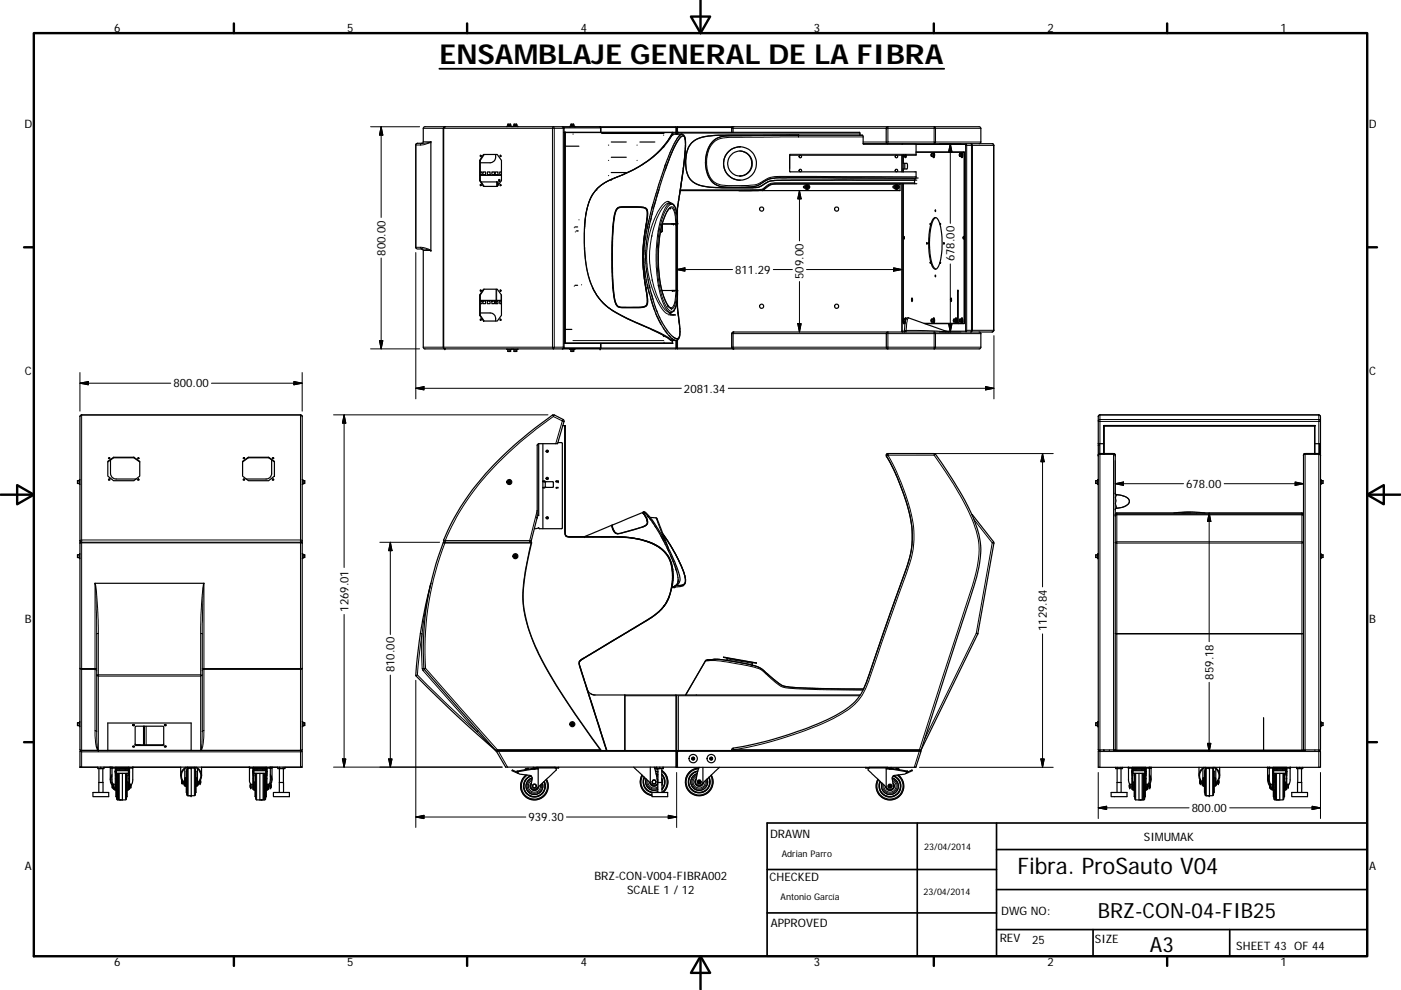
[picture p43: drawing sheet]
<svg xmlns="http://www.w3.org/2000/svg" width="297mm" height="210mm" viewBox="0 0 297 210" stroke-linecap="round" stroke-linejoin="round" font-family="sans-serif">
<defs><g id="words">
<text font-size="5.8" x="93.2" y="13.6">ENSAMBLAJE GENERAL DE LA FIBRA</text>
<text font-size="4.8" x="215.7" y="185.3">Fibra. ProSauto V04</text>
<g font-size="4.4">
<text x="232.8" y="194.6">BRZ-CON-04-FIB25</text>
<text x="243.8" y="201.8">A3</text>
</g>
<g font-size="2.5">
<text x="24.2" y="6.8">6</text>
<text x="73.6" y="6.8">5</text>
<text x="123.1" y="6.8">4</text>
<text x="172.6" y="6.8">3</text>
<text x="222.1" y="6.8">2</text>
<text x="271.5" y="6.8">1</text>
<text x="5.2" y="27.1">D</text>
<text x="290.2" y="27.1">D</text>
<text x="81.7" y="54.2" transform="rotate(-90 81.7 54.2)">800.00</text>
<text x="155.9" y="58.1">811.29</text>
<text x="170.4" y="59.2" transform="rotate(-90 170.4 59.2)">509.00</text>
<text x="202.3" y="55.4" transform="rotate(-90 202.3 55.4)">678.00</text>
<text x="5.3" y="79.6">C</text>
<text x="36.8" y="82.2">800.00</text>
<text x="145" y="83.3">2081.34</text>
<text x="290.3" y="79.6">C</text>
<text x="251.5" y="103.5">678.00</text>
<text x="73.9" y="129.8" transform="rotate(-90 73.9 129.8)">1269.01</text>
<text x="5.3" y="132.1">B</text>
<text x="221.9" y="133.9" transform="rotate(-90 221.9 133.9)">1129.84</text>
<text x="290.3" y="132.1">B</text>
<text x="83.7" y="142.6" transform="rotate(-90 83.7 142.6)">810.00</text>
<text x="257.3" y="144.1" transform="rotate(-90 257.3 144.1)">859.18</text>
<text x="252.7" y="172.2">800.00</text>
<text x="112.1" y="174.2">939.30</text>
<text x="163.3" y="177.7">DRAWN</text>
<text x="242.5" y="178.3">SIMUMAK</text>
<text x="5.3" y="184.5">A</text>
<text x="290.3" y="184.5">A</text>
<text x="126" y="186.8">BRZ-CON-V004-FIBRA002</text>
<text x="133" y="189.7">SCALE 1 / 12</text>
<text x="163.2" y="187">CHECKED</text>
<text x="163.4" y="196.6">APPROVED</text>
<text x="212.3" y="194">DWG NO:</text>
<text x="212" y="199.7">REV</text>
<text x="218.8" y="200.2">25</text>
<text x="232.2" y="200">SIZE</text>
<text x="262.1" y="201.4">SHEET 43 OF 44</text>
<text x="24.2" y="204.9">6</text>
<text x="73.6" y="204.9">5</text>
<text x="123.1" y="204.9">4</text>
<text x="172.6" y="204.9">3</text>
<text x="222.1" y="204.9">2</text>
<text x="271.5" y="204.9">1</text>
</g>
<g font-size="1.9">
<text x="165.7" y="181.7">Adrian Parro</text>
<text x="195.9" y="180.4">23/04/2014</text>
<text x="165.5" y="191">Antonio García</text>
<text x="195.8" y="189.9">23/04/2014</text>
</g>
</g></defs>
<g fill="none" stroke="#000" stroke-width=".25">
<path d="M89.5 30.4h-.3a.78 .78 0 0 0-1 .4v21.7a.56 .56 0 0 0 .8 .3h.5M91.4 30.1h.1M91.4 30.1v23M94.4 26.9h24.8M94.4 26.9h-1.1a9 9 0 0 0-3.5 .1l-.1 3.1-.1 .3h-.2M94.4 26.9l-.4 .2v46.7l.4 .2M101.7 34h.1M101.7 38.3h.1M101.8 36.5h.4v.5h-.4M101.8 37.2h4.5M102 39.1v.2M102 33v.2"/>
<path d="M102 38.6h3.5l.1 .7M102.4 36.5h.6v.5h-.6zM102.5 32.8h2.9l.9 1.2v4.3l-.9 1.2h-2.9l-.8-1.2v-4.3zM102.7 32.8l-.9 1.2v4.3l.9 1.2M103.3 36.5h.6v.5h-.6zM104.3 36.5h.5v.5h-.5zM105 36.5h.6v.5h-.6zM105.1 32.8a1.34 1.34 0 0 1-1.2 1.7h-2.1M105.5 39.4v-.7l-.2-.1v.9M105.8 38.1v.3M106.1 32.9v.3M106.1 39.1v.3"/>
<path d="M106.3 36.5h-.3v.5h.3M107.5 26.9h1M107.6 26.7h.3M107.6 26.8l.1-.5h.6v.5M107.9 26.7l.1 .1M107.9 26.7h.1M107.9 26.7h.4M108.8 26.9h1M109 26.7v-.4h.6v.4M109.2 26.7l.1 .1M109.2 26.7l-.3 .1M109.2 26.7h.1"/>
<path d="M109.2 26.7l.4 .1M119.2 26.9h8M119.2 26.9l.3 .1 .1 .2v46.6l-.4 .2M119.6 28.1h.2M119.7 28.1l.1 44.7M119.8 28.1h22.8M119.8 31h2.9M119.8 28.1v44.7M120.8 26.9h1.1M121 26.7l.1-.4h.5v.4M121.3 26.7v.1M121.3 26.7l-.3 .1"/>
<path d="M121.3 26.7h.1M121.3 26.7l.1 .1M121.3 26.7l.4 .1M121.5 28.4h.1M127.2 26.9h.1M127.2 26.9l.2 .1v1.1M127.2 26.9h16.1l.2 .2M127.6 28.3h13.2M129.6 38.1h.1M129.6 36.6h3.2M129.6 33.4h3.2M129.6 30.1h3.2"/>
<path d="M135.7 30.1h3.1M140.6 31h.1M140.7 31h.1M140.9 35.3l-.2 .6a107.3 107.3 0 0 0-3.4 12.2M141.1 34.8l-.2 .5M142.6 28.1v.3M142.6 28.5h.1M142.6 28.1h.1M142.6 28.1h.7l.2 .1M143.5 27.1v1.4M143.5 28.4l.2-.3h38.5l.1 .6M144.5 28.5h.1a1.2 1.2 0 0 1 .7 1.4 56.3 56.3 0 0 1-1.1 10.9l-.7 4.6"/>
<path d="M144.5 28.5l-.4 .2a11.7 11.7 0 0 0-2.3 4.4l-.9 2.2M144.5 28.5l-2-.1-.2 .3a20 20 0 0 1-10.2 8.3l-1.8 .8a8.5 8.5 0 0 0-6 7.3 33 33 0 0 0 1 15.2 12.5 12.5 0 0 0 7.1 7l7.4 3.4 2.4 1.5M144.8 36.2l-1.3 9v-.1M144.9 35.8l.4-4.6a2.98 2.98 0 0 0-.4-2.4h-.1a4.6 4.6 0 0 0-2 2.7l-2 5.4-1.6 5.1M145.3 30.8l-.3 4.1-1 6.9M145.3 30.4v-.9a.56 .56 0 0 0-.4-.7 .56 .56 0 0 0-.7 .4 21.8 21.8 0 0 0-3.2 6.9M155.3 26.9l-.2 .1v1.1M155.3 26.9h.1M156.8 32a2.66 2.66 0 0 1 2.6 2.7 2.66 2.66 0 0 1-2.6 2.6M156.9 31.1a3.5 3.5 0 0 0-3.5 3.6 3.5 3.5 0 0 0 3.5 3.5M156.9 31.1h.1M156.9 38.2h.1"/>
<path d="M169.3 28.7h13M169.3 28.7h-10.2a45.2 45.2 0 0 0-10.4 .5 4.2 4.2 0 0 0-3.3 4.3 5.7 5.7 0 0 0 1.3 4.9l1.2 .7a32 32 0 0 0 9.5 .7h.8a6 6 0 0 0 4.7-1.2l.5-.2 2.3-.2h28.2M169.3 28.7l-13.6 .1a5.6 5.6 0 0 0-4.4 1.1 6.8 6.8 0 0 0 0 8.9 6.3 6.3 0 0 0 4.3 .9h3a5.4 5.4 0 0 0 3.8-1.5 7.5 7.5 0 0 1 3-.5l29.3 .1M169.3 28.7h-10.3a45.2 45.2 0 0 0-10.3 .5 4.3 4.3 0 0 0-3.3 4.3 5.3 5.3 0 0 0 1.3 4.9l1.2 .7a29.1 29.1 0 0 0 9.1 .7 9.6 9.6 0 0 0 4.5-.4 4.3 4.3 0 0 1 3.2-1.2h29.7M170.6 39.5a.22 .22 0 0 0-.3 .2 .22 .22 0 0 0 .3 .2M171 39.6h.3v.2h-.1zM171.1 39.3h.1M171.2 39.3l-.1 .1M182.3 28.7h.6l.1 .1v1.7M183 30.5h5.3M183 30.5l11.2 .1v2.3h-26.7l-.1 3.4 26.8 .1v1.4M188.3 30.5h22.2l.2 .3-.1 39.5-.2 .1h-22.1"/>
<path d="M188.3 26.9l-.4 .3v2.9l.4 .4M188.3 26.9h-44.6l-.2 .2M188.3 26.9h19.3l.4 .3v2.9l-.4 .4M189.6 39.5a.22 .22 0 0 0-.3 .2 .22 .22 0 0 0 .3 .2M190 39.5l.2 .1v.2l-.3-.1zM190.1 39.3a.34 .34 0 0 0-.3 .5 .34 .34 0 0 0 .6 0 .34 .34 0 0 0-.3-.5M190.1 39.3h.1M190.1 39.3v.1M190.8 39v1.4h-34.1h3.2a2.82 2.82 0 0 0 2.4-.5M191.2 39v31.3l.2 .1M191.2 32.9v3.5M191.4 30.5l-.2 .1"/>
<path d="M191.5 33.1v3.3M191.5 39v28.8M191.5 34.6l.8 .1 .1 .8-.1 .3h-.8M191.6 32.9l-.1 .3h.4v-.3M191.8 34.6v1.2M191.9 33h.1M191.9 32.9h.1M191.9 33l-.1 .2M191.9 32.9v.1M192 32.9l-.1 .4M192.1 32.9l-.1 .5-.2-.2M192.1 32.9v.5h-.2"/>
<path d="M193.9 38.2v.8M194.2 37.8l-.3 .4M194.2 32.2h10.2l.1 .3-.1 36.1h-8.3M194.2 32.3h10.2M194.4 39h-28.8a4.1 4.1 0 0 0-3.9 1.3l-2.5 .1h-15M197.4 32.9h.1M197.5 32.6h.4v.6l-.4-.1zM197.5 32.7v.3zM197.8 32.6l.1 .3M197.8 32.5l.1-.1 .2 .3a.44 .44 0 0 1-.2 .7l-.1-.2M197.8 32.5l.2 .2-.1 .2M197.9 33h.1"/>
<path d="M197.9 32.4l.3 .3-.1 .6-.2 .1M197.9 32.9h.1M197.9 33l-.1 .2M198 32.9h.1M198 32.9h-.1M198 32.9l-.2 .4M198 32.9l-.1 .1M203.4 32.9h.1M203.5 32.6l.4 .1-.1 .5-.3-.1zM203.5 32.7v.3zM203.8 32.6h.1v.3M203.9 33h.1"/>
<path d="M203.9 32.9h.1M203.9 32.4h.2v.6l-.2 .4M203.9 33l-.1 .2M203.9 32.9v-.5l.1 .3-.1 .7-.1-.1 .2-.4M204 32.9h.1M204 32.9h-.1M204 32.9l-.1 .1M204.4 32.3v36.3M89.4 52.8l.2 .1 .1 .2v20.5a.78 .78 0 0 0 1.1 .4h3.6M91.4 53.1h.1M121.9 48.1h.6M122.2 49h.4"/>
<path d="M124.1 46.4h.1M126.5 40.1h.1M130 48.1l.2-1.9a2.65 2.65 0 0 1 1-2.2l4.8-.1a1.4 1.4 0 0 1 1.3 1.9l-.8 5.7-.2 3.8 .2 2.7 .8 5.4a1.31 1.31 0 0 1-1.4 1.8l-4 .1a1.57 1.57 0 0 1-1.6-1.7l-.3-2.6M130 48.1l-.3 5.9 .3 7M130.2 46.4h.1M131 44.2l.8-.2h4a1.45 1.45 0 0 1 1.4 1.9l-.8 6.1-.1 3.3 .2 2.9 .7 5.2a1.27 1.27 0 0 1-1.3 1.7l-3.8 .1a1.41 1.41 0 0 1-1.7-1.4l-.4-3-.2-4.3 .1-6.4 .3-3.8a3.9 3.9 0 0 1 .8-2.1zM136.5 54.8v.9M136.5 53v1M136.7 57.4l.1 .8M136.7 59.9h.1M137.1 44.6h.1M137.1 44.6l.1 1.3-.7 5-.2 2.8 .2 4.3 .8 5.4-.2 1.2"/>
<path d="M137.2 46.4h.1M137.2 44.5a1.84 1.84 0 0 0-1.9-.6h-2.9a1.56 1.56 0 0 0-2.1 1.5l-.3 2.7M137.3 48.1l-.3 1.6a25 25 0 0 0 .4 11.3M137.3 45.2v.1M137.3 48.1l-.1 .4M137.3 45.6l-.1 .1M137.4 59.3l.4 1.7M137.6 46.8l-.2 .9M138.1 46.2l-.2 .8M138.3 45.3l-.3 1.4a34.8 34.8 0 0 0-1.1 7.3l.1 2.9 .4 2.5M138.4 44.9l-.2 .6M138.4 43.4l-.2 .9"/>
<path d="M139.1 42.3l-.7 2.6M139.7 40.2l-1 3.6M140.4 47.6v1.4l-.2 .2M140.4 47.5h3.3M140.4 47.5v1.5l-.4 .2M141.9 43.1h.1M141.9 43.1h.3M142.1 44.1a9.9 9.9 0 0 0-2.2 5.9l-.1 .4a28.7 28.7 0 0 0 1.2 13.2l.5 1 .6 .7M142.1 44.1h.1M142.2 43.1h.1M142.2 43.1a1.49 1.49 0 0 1 1.1 1.4l.4 3M142.3 47.5h.5"/>
<path d="M142.9 43.6h.1M143.3 47.5h.1M143.4 47.5h.1M143.4 47.5h.3M143.5 47.5v14.1M143.7 47.5h.1M143.7 43.4l-.1 .9M143.9 42.3l-.1 .5M191.6 50.2l.1 .5zM196.5 51.4v.4zM197.2 55.6l.1 .3zM197.2 47.4l.1 .3z"/>
<path d="M197.8 46.4a.6 .6 0 0 1 .7-.2 .6 .6 0 0 1 .5 .5 15.2 15.2 0 0 1-.2 10 .65 .65 0 0 1-.7 .3 .65 .65 0 0 1-.5-.6 16.2 16.2 0 0 1 .1-9.8zM198.3 44.5v.4zM198.3 58.3v.4zM198.4 46.1a3.8 3.8 0 0 0-1.2 3 13.4 13.4 0 0 0 .9 7.7l.3 .3M199.4 47.4v.3zM199.4 55.6v.3zM200.1 51.4v.4zM204.3 50.1v.6zM94.4 74h24.8M101.7 62.6h.1M101.7 66.9h.1M101.8 63.9h.4v.5h-.4"/>
<path d="M101.8 66.4h2.1a1.31 1.31 0 0 1 1.2 1.7M101.8 66.9l.9 1.2M101.8 63.7h4.5M102 67.7v.2M102 61.5v.2M102.4 63.9h.6v.5h-.6zM102.5 61.3h2.9l.9 1.3v4.3l-.9 1.2h-2.9l-.8-1.2v-4.3zM102.7 61.3l-.9 1.3v4.3M103.3 63.9h.6v.5h-.6zM104.3 63.9h.5v.5h-.5zM105 63.9h.6v.5h-.6zM106.1 67.7v.2"/>
<path d="M106.1 61.5v.2M106.3 62.5v1.2M106.3 63.9v.5M106.3 63.9h-.3v.5h.3M107.5 74h1M107.6 74.2h.4M107.6 74.1l.1 .4h.5l.1-.4M108 74.2h.1M108.1 74.2h.2M108.1 74.2h-.1M108.8 74l.1 .1M108.9 74.1l.4 .1"/>
<path d="M109 74.2v.3h.5l.1-.3M109.3 74.1v.1M109.3 74.1l.1 .1M109.3 74.2h.1M109.6 74.1l-.2 .1M109.8 74l-.9 .1M119.2 74h8M119.6 72.8h.2M119.8 72.8h22.8M119.8 72.8h22.8h-22.8M119.8 69.9h1.4M120.8 74h1.1"/>
<path d="M121 74.1l.4 .1M121 74.2l.1 .3h.5v-.3M121.3 74.1l.1 .1M121.4 74.1v.1M121.4 74.2h.1M121.7 74.1l-.3 .1M121.9 60.5h.6M127.2 74h.1M127.4 72.8v1.1l-.2 .1M130 61l.2 1.7a2.58 2.58 0 0 0 1.1 2.5h4.5l.8-.1 .6-.4M130.1 62h.1M136.9 60.6v.1"/>
<path d="M136.9 60.9v.1M137.2 60.3l.2 .7M137.3 63.5h.1M137.3 63.9h.1M137.4 61l1.2 4.3M137.5 61.6l.2 .8M137.6 60.5l1.8 5.7M138 63.4l.8 2.5M138.1 62.2l.3 1.3M138.6 65.4a19.2 19.2 0 0 0 2.8 5.3M139 66.5l1.2 2.3M139.2 65.8l.7 1.6"/>
<path d="M139.8 67.2l1.1 2M140.4 61.6h3.3M140.6 71.1h.1M140.6 69.6l.2 .2M140.7 71.2h.1M140.8 72.6h.1M140.9 69.2a4.6 4.6 0 0 0 2.8 2.6h.1M141.1 70.2l1.2 1.5 1 .5M141.7 64.9h.1M141.8 71.1l.3 .4M142.1 66.3h.1M142.1 66.8h.1"/>
<path d="M142.1 65.3h.1M142.2 66.3h.1M142.2 66.3h-.1M142.3 66.8h.4h-.2M142.4 61.6h.2M142.4 71.8l.2 .1M142.6 72.3v.5M142.6 61.6h.3M142.8 66.8h.1M142.9 65.8h.1M143 66.8h.2M143.1 72.2h.1"/>
<path d="M143.3 72.2h-.7M143.3 61.6h.3M143.5 72.2v1.6M143.5 73.8l.1 .2h44.7M143.5 73.8l-.2 .2h-16.1M143.5 63.9l.7 6.1a2.05 2.05 0 0 1-.6 2.1l-.3 .1M143.6 65l-.1-1 .6 5.8M143.6 61.6h.1M143.6 71.8h.1M143.7 61.6a7.5 7.5 0 0 1-.8 4.3l-.7 .4M143.7 66.3l.1 .8M144 68l.1 .9"/>
<path d="M144.1 69.7v1.2a.75 .75 0 0 1-.4 .9 .75 .75 0 0 1-.9-.3M188.3 70.4l-.4 .4v3l.4 .2M188.3 70.4h-32.8l-.4 .4v2.8l.4 .4M191.5 68h.1M191.5 68.3h.1M191.5 67.7h.4v.6h-.4zM191.5 68.3l.1 .3h.3M191.5 67.8v.4zM191.7 68.6h.1M191.8 67.7l.1 .3M191.8 68.3l.1 .2M191.8 67.6l.2-.1 .1 .2"/>
<path d="M191.9 67.6l.1 .2M191.9 68.3h.1M191.9 67.5l.2 .1M191.9 68.1h.1M191.9 68h.1M191.9 68.1l-.1 .2M192 68.1h-.1M192 68l-.1 .1M193.3 63.2l.2 .2a.29 .29 0 0 1 0 .3 .29 .29 0 0 1-.2 .2zM193.5 63.4v.4M195.9 68.6h7.1M197.4 68h.1"/>
<path d="M197.5 67.8v.4zM197.5 67.7h.4v.6h-.4zM197.8 67.7l.1 .3M197.8 67.6l.1-.1 .2 .3a.45 .45 0 0 1-.2 .7l-.1-.2M197.8 67.6l.2 .2-.1 .2M197.9 68.1h.1M197.9 67.5l.3 .3a.5 .5 0 0 1-.3 .7M197.9 68h.1M197.9 68.1l-.1 .2M198 68h.1M198 68l-.1 .1M198 68l-.2 .3"/>
<path d="M201.2 70.4l-8.8-3-.3 .2-.1 .5-.2 2.3M201.6 63.2l.1 .2v.6zM201.7 63.4v.4M202.2 68h.1M202.2 67.8l.4-.1v.6h-.4zM202.2 67.8v.4zM202.5 67.7l.1 .3M202.6 68.1h.1M202.6 68h.1M202.6 68.1l-.1 .2M202.6 68l.1-.3-.2-.1 .1-.1 .2 .3-.2 .7-.1-.2h.2v-.3M202.6 67.5l.3 .5-.1 .5h-.2"/>
<path d="M202.7 68l-.1 .1M202.7 68h.1M203.2 68.5l-.2 .1 .1-7.1 .1 7.1M203.2 68.6h.1M203.2 68.6h1.2M203.3 68.6h.1M203.4 68h.1M203.5 67.8l.3-.1v.6h-.3zM203.5 67.8v.4zM203.8 67.7h.1v.3M203.9 68.1h.1M203.9 68h.1"/>
<path d="M203.9 67.5l.2 .3v.6l-.2 .1M203.9 68.1l-.1 .2M203.9 68l.1-.2a.16 .16 0 0 1-.2-.2 .16 .16 0 0 1 .1-.1l.1 .6-.1 .4-.1-.2h.1l.1-.3M204 68h.1M204 68l-.1 .1M207.6 70.4l.4 .4v2.8a.95 .95 0 0 1-1.3 .4h-18.4M22.9 97.9l1.2-.9h4.3l1.2 .9v3.1l-1.2 1h-4.3l-1.2-1zM22.9 98l1.2-.9h4.3l1.2 .9M23.3 97.2h-.3M23.4 97.5v2.9a1.18 1.18 0 0 0 1.2 1.2h4.3M24.1 97v.1M28.4 97v.1"/>
<path d="M29.5 97.2h-.3M51.4 98l1.3-.9h4.3l1.2 .9M51.4 97.9l1.3-.9h4.3l1.2 .9v3.1l-1.2 1h-4.3l-1.3-1zM51.8 97.2h-.2M52.7 97v.1M57 97v.1M57.6 97.5v2.9a1.18 1.18 0 0 1-1.2 1.2h-4.2M58 97.2h-.2M114.2 94.1v15.3l-.3-.2M115.1 94.1v9.3h.4v.1h-.4v8.6M118.3 93.9h.8l.1 .2v17.9l-.1 .1h-4.7l-.2-.1M119.3 90.3h.5v22.4a.97 .97 0 0 0 .3 1 .97 .97 0 0 0 1.1 .2h8.2a20 20 0 0 1 10.1 2 6.8 6.8 0 0 1 3.1 6.5 10.6 10.6 0 0 1-1.8 6.1"/>
<path d="M119.7 90.3l.1 22.3a.97 .97 0 0 0 .3 1.1 .97 .97 0 0 0 1.1 .2h8.2a20 20 0 0 1 10.1 2 6.8 6.8 0 0 1 3.1 6.5 10.6 10.6 0 0 1-1.8 6.1 11 11 0 0 0 .9-10.3 9.5 9.5 0 0 0-6.9-3.9l-4.1-.4h-9.7a1 1 0 0 1-1.1-.2 1 1 0 0 1-.2-1.1zM187.9 96.7a42 42 0 0 1 5.5 16.1 18.8 18.8 0 0 1-1.5 8.6l-8.8 24.8M187.9 96.7a40.3 40.3 0 0 1 5.5 16.1v2.7a22.5 22.5 0 0 1-1.7 6.3l-7.3 20.8a13.5 13.5 0 0 1-3.9 7 35.8 35.8 0 0 1-11.3 5.5l-6.2 2-7.6 1.6a.26 .26 0 0 0-.3 .2 .26 .26 0 0 0 .2 .3M188.3 96.2l-.4 .2v.3M188.3 96.2h.1M188.3 96.2h9.9a56.7 56.7 0 0 1 9.2 16.6 15.9 15.9 0 0 1-.3 9.5l-11.9 36.9h-51.5M232.9 96.5v62.5l.1 .2M232.9 96.5h.1M232.9 94.1v2.4M232.9 94.1h1.1M233 94.1v2.1M233.2 96.2h-.2l-.1 .3"/>
<path d="M233.2 96.2h3l.2 .3M233.2 96.2h2.9v.2h-2.9zM234 90.3v6.1zM234 90.3h44.8M236.4 96.5h.1M236.4 96.5v62.5M276.4 96.5v62.5M276.4 96.5h.1M276.7 96.2v.2h2.9v-.2M276.7 96.2h2.9M276.7 96.2h-.2l-.1 .3M278.7 96.4v-6.1l.1 6.1"/>
<path d="M278.8 94.1h1.2M278.8 90.3h-44.8M278.8 90.3l-44.7 .1v6M279.6 96.2l.4 .3M279.8 94.1v2.1M280 96.5h.1M280 96.5v62.5l-.2 .2M280 94.1v-5.8l-.4-.3h-46.4l-.3 .3v5.8M280 94.1v2.4M16.8 117.7h-.4v.5l.4 .1M16.8 101.9l-.4 .1v.5l.4 .1M16.8 117.6h.1"/>
<path d="M16.8 101.9h.1M16.8 101.9l.1 .7M16.8 117.6l.1 .7M16.9 117.6h-.1h.1M17 114.7l.3 .3M17 114.7v-26.4l.2-.3h46.5l.4 .2v26.5M17 114.7v.5M17 115.2v43.8l.1 .2M17 117.4v1.1M17 101.7v1.1M17.3 115h46.4M17.3 115l-.3 .2"/>
<path d="M23.3 101.8h-.3M29.5 101.8h-.3M51.8 101.8h-.2M58 101.8h-.2M63.7 115l.4 .2M64.1 114.7l-.1 .2-.3 .1M64.1 115.2v43.9l-.2 .1M64.1 117.4v1.1M64.1 101.7v1.1M64.1 114.7v.5M64.2 117.6v.7M64.2 101.9v.7"/>
<path d="M64.3 117.7h.3v.5l-.3 .1M64.3 101.9l.3 .1v.5l-.3 .1M107.8 102.2l.2-.1 .1 .2-.1 .1zM108 101.9a.36 .36 0 0 0-.4 .4 .36 .36 0 0 0 .5 .2 .36 .36 0 0 0 .1-.6h-.1M108 101.9h.1M108 101.9v.1M108.1 101.9v.1M109.1 117.9l.2-.1 .1 .2h-.3zM109.3 117.6a.36 .36 0 0 0-.3 .6 .36 .36 0 0 0 .6 0 .36 .36 0 0 0-.2-.6M109.3 117.6h.1M109.3 117.6v.1M109.4 117.6v.1"/>
<path d="M113.9 109.7v-15.3l.4-.3h3.9l1.4-4.7-.2-.4-2.1-1a71.2 71.2 0 0 0-19.7 19.6 37.3 37.3 0 0 0-3.6 7.2l.4 .2M113.9 109.7l-1.3 5.2-.3 .1M113.9 109.7h.1M114.2 112l-.9 .1M114.2 112h.1M115.5 102.2v-.2h-.4h.4v.2h-.4h.4M115.5 102h.1M115.7 102.2h1.5l.1 1.1-1.6 .1zM117.9 102.2h.4M117.9 103.4h.4v.1h-.4zM117.9 102h.4v.2h-.4zM118.3 102.2h.1"/>
<path d="M118.3 102h.1M118.3 102h-.4v.2M118.3 102v.2M120 113.6l.6 .3h3.3M123.9 113.8h.1M127.6 113.9h1.6M129.7 111.4l-5.8 2.4M129.8 111.5l.1 .8M129.8 111.4l6.5-2.7 .6 1 .3 .9a.81 .81 0 0 1-.6 1l-4.5 1.3a1.83 1.83 0 0 1-1.6 .1l-.5-.8zM130 112.2l.5 .9 .5 .1M136.3 108.7l.4 .5M136.3 108.7l.8 1.2 .2 .7a.92 .92 0 0 1-.7 1l-5.4 1.6a1.36 1.36 0 0 1-1.4-1.2v-.6"/>
<path d="M136.3 108.7h.1M136.4 108.7h.1M136.4 108.7v.1M136.4 108.7l.8 1.3v.5M136.4 108.9l.4 .6M136.5 108.6h.1a7.8 7.8 0 0 1 2.7 3.2l1.6 2.8 2.3 5.1a5.7 5.7 0 0 1 .8 3.8l-.6 .7-.5 .2M136.5 108.6h.1M136.5 108.6l-.2 .1M136.5 108.6l.9 .9M136.5 108.6l.1 .1M136.6 114.6l1.6 .6 1.4 .8M137.1 110.3l.2 .4a.87 .87 0 0 1-.6 .9l-.4 .2"/>
<path d="M137.2 110.4v.1M137.3 110.6h-.1M137.3 110.5l-.1 .1M137.3 109.5h.1M137.4 109.5l1.1 1.5M137.4 109.5l.1 .2M137.7 109.9l.3 .4M137.9 109.7l1.4 .2 2.4 6.3M138.3 110.7l1.3 2.1 1.5 2.7M138.8 111.5l.2 .4M140.2 113.8l.4 .8M140.6 113.3a25.3 25.3 0 0 1 4.7 9.8l-.1 .7a1.58 1.58 0 0 1-1.7 .7h-.6"/>
<path d="M140.8 113.7l-.2-.4 2.6 4.1 1.8 4a2.46 2.46 0 0 1 .1 2.5l-.5 .2-.7 .1M141 113.9a23.9 23.9 0 0 1 4.3 9 1.13 1.13 0 0 1-.4 1.1 1.13 1.13 0 0 1-1.2 .2l-.1-.1M141 115.4l1.4 3M141.4 116.2l.4 .8M142.3 118l1.1 2.9 .4 2.4M142.6 118.9l.2 .3M142.9 119.6l.2 .4M206 109.1l4.7 6-3.4 19.4-12 24.6M232.7 117.7h-.4v.5l.4 .1M232.7 101.9l-.4 .1v.5l.4 .1M232.7 117.6h.1M232.7 101.9h.1"/>
<path d="M232.7 117.6v.7M232.7 101.9v.7M232.9 117.4v1.1M232.9 101.7v1.1M236.4 104.6l.2 .3 .5 .1a2.51 2.51 0 0 1 2.4 1.2 1.81 1.81 0 0 1-2 1.5l-.8 .1-.3 .3M248.9 108.8l2.9-.2 3.7 .2M252.4 108.8h-1.9M276.4 109.2l-.3-.4h-39.3l-.2 .1-.2 .3M280 117.4v1.1M280 101.7v1.1M280.1 101.9v.7M280.1 117.6v.7"/>
<path d="M280.1 117.7h.4v.5l-.4 .1M280.1 101.9l.4 .1v.6h-.4M20.1 123.7h23.1M20.1 123.7h.1M20.5 134.4v20.8M42.9 134.4v8.8l-.2 .1M91.4 123.7l-.1 .3a100.6 100.6 0 0 0-3.1 19.3M123.7 139.7l-.9 .7M140.8 128.5a23.5 23.5 0 0 1-6.8 4.9l-10.9 6.6a.79 .79 0 0 0-.3 1.1l5.8 18.1M141.9 126.4l-1.1 2.1M142.4 124.5h.1M142.4 124.5h.6l.2-.2-.2 .2z"/>
<path d="M142.5 124.5h-.1M142.5 124.5h.4M142.5 123.8l-.1 .6M142.6 124.4l-.2 .1M142.6 120.8v.5M142.6 122v.4M142.9 124.5h.1M143.1 124.3l-.5 .1M143.2 120.2l.1 .5M143.3 120.7h.1M143.4 124.1l-.1 .1M143.6 123.8l-.1 .1"/>
<path d="M143.7 124.2h.1M143.8 123.3l-.1 .3M143.8 123a1.42 1.42 0 0 1-.8 1.4M143.8 123.2h.1M144.8 124.1h.1M151.7 139.8l-2.1 .3 1-.2a10.1 10.1 0 0 1 3.7 .2l3.9 .7a7.3 7.3 0 0 1 5.1 2.7l2.2 1.7a3.6 3.6 0 0 0 2 .6l3.8 .2 11.8 .2M153.4 139.4l7 1.2zM153.4 139.4h.1M154 139.6l.2 .2-.2 .3M16.8 153.3h-.4v.6h.5M16.8 153.2v.1M16.8 153.3v.6"/>
<path d="M16.8 153.2h.1M17 153.1v1M17.1 159.2h46.8M17.1 159.2l-.1 .2v3.3M20.8 159.2h.1M22.9 159.2h.1M28.1 153.8h.4M28.1 158.3h.4M28.7 157.8l.2 .2h5.6l.2-.2M28.7 154.2l.2-.2 5.7 .1 .1 3.9-.2 .1h-5.7zM28.9 158h.9M30.4 154v4"/>
<path d="M30.6 154v4l-.1-4M34.9 158.3h.3M34.9 153.8h.3M34.9 158.2h.3M40.5 159.2v-5.8h-17.6v5.8M40.5 159.2h.1M42.5 143.1l.2 .2M42.7 143.3l-.2 .1M42.9 143.2v12M63.9 159.2l.2 .1v3.4h-.2M64.1 153.1v1M64.2 153.2l.1 .7"/>
<path d="M64.2 153.9h.1M64.3 153.3h.3v.6h-.3M88.2 143.3a234.7 234.7 0 0 0 17 15.9M88.5 143.2l-.3 .1M105.2 159.2h.1M105.2 159.2l-15.2-17.2a60.4 60.4 0 0 1 4.1-27h18.6a52.2 52.2 0 0 0-1.7 12.9 36.2 36.2 0 0 0 5.4 14.7l.8 1.4a258.5 258.5 0 0 0 10.2 15.1l-.1 .1M105.2 159.2h38.1M105.5 159.2l-.2 .3 1.9 3.2h36.3v-3.3M121.2 153.5l.1-.1 .2 .3-.2 .1zM121.4 153.2a.34 .34 0 0 0-.4 .5 .34 .34 0 0 0 .5 .1 .34 .34 0 0 0-.1-.5M121.4 153.2v.1M121.4 153.3h.1"/>
<path d="M123 140.1a2.52 2.52 0 0 0 .3 2.3l5.4 16.8-5.6-17.5a1.24 1.24 0 0 1 .7-2.1l13.9-8.3a12.2 12.2 0 0 0 3.1-2.8 18.1 18.1 0 0 1-5.8 4.4zM124.5 146.2l.4 .7 1 .5h6.6M125.3 147.2l.9 .2M132.5 147.4v11.8M132.5 147.4h10.8l.2 .2M143.3 159.2l.2 .2M143.3 159.2h.2M143.7 159.2l-.2 .2M143.9 159.2h11.4M143.9 159.2h.1M149.6 140.1l-4.2 7.3M149.8 140h.3a11.5 11.5 0 0 1 5 .2l5 1a8.6 8.6 0 0 1 3.5 2.5l.5 .4a4.9 4.9 0 0 0 3.5 1.7l5.9 .2 9.6 .2"/>
<path d="M159.5 141.1h.1M159.7 140.5l-.2 .2v.4M182.4 147.4h-38.9v11.8h.2M195.1 159.2l.2 .2-1.1 3.4h-50.7v-3.4M232.7 153.3h-.4v.6h.4M232.7 153.2v.1M232.7 153.3v.6M232.7 153.2h.1M232.9 153.1v1M233 159.2l-.1 .2v3.4h.1M233 159.2l.2-.1h2.9v.1h40.5M234 159.1v.1"/>
<path d="M235.2 159.1v.1M236.4 159l.2 .2M236.4 159l-.1 .2M267.9 152.2v7M276.4 159l-.2 .2M276.4 159l.2 .2M278.8 159.1v.1M279.8 159.2l.2 .2v3.4l-47-.1M279.8 159.2l-.2-.1h-2.9l-.1 .1M280 153.1v1M280.1 153.2v.7M280.1 153.9h.1"/>
<path d="M280.1 153.3h.4v.6h-.4M17 162.7h.3M17 162.8h.1M17 162.7v.1M17.1 162.7l.2 .1M17.1 162.7v.1M19.7 168.1h3.3v.9h-3.3zM20.7 162.7v.3h1.3v-.3M21 168.1v-2.1h.8v2.1M21 163v3M21.4 162.7v.3M21.8 163v3"/>
<path d="M23.3 162.7v.1M23.3 162.8h.1M23.4 162.8v2.6M23.4 162.7v.2h.3M23.7 162.8h.1M23.7 162.7v.1M23.7 164.6a1.83 1.83 0 0 0 .2 1.9M23.7 164.3a1.97 1.97 0 0 0 .2 2.5M23.7 162.9v2.7l.3 .8M23.8 162.7a.41 .41 0 0 0 .6 .2l.2-.1h2.7v.1h.3a.28 .28 0 0 0 .3 .1 .28 .28 0 0 0 .2-.3M23.8 162.8l-.1 .1M23.8 167.1h.6v.4"/>
<path d="M23.8 167.1h.1M23.8 166.7v.4M23.8 166.7h.1M23.9 166.5v.4M23.9 166.9v.1M23.9 166.5v.5M23.9 166.5h.1M23.9 167h.1M24 167.1h.1M24 166.3v.8M24 166.3h.4M24 166.3h.1"/>
<path d="M24 166.7h.4M24 166.3v.4M24 166.7v.4M24.1 167.2h.2M24.1 167.1v.1M24.3 167.2v-.1v.4l.3 .1M24.3 167.2v.2h-.2v-.2M24.4 163.6h.3M24.4 163.7h.3M24.4 164.1h.2M24.4 163.7h.1M24.4 163.6h.1"/>
<path d="M24.4 163.6v3.8h.2M24.6 167.4l.1 1.6M24.6 166.5h.1M24.6 167h.1M24.6 163.6v3.8M24.6 167.1h.1M24.6 166.4h.1M24.6 166.4v.7M24.7 163.5h2.5M24.7 163.9h-.1M24.7 163v.3h.6M24.7 163h.1"/>
<path d="M24.7 163h-.3v.7M24.7 164.5h-.1M24.7 167.5l.1 2.1 1.1 .1M24.8 164l-.1 1.9M24.8 165.9h-.1v1.6h.1M24.8 167.5l.2 .1M24.8 165.9v1.6M25 165.8l-.2 .1M25.1 164.5v4.5M25.1 164v5.1v.4l.2 .2M25.6 169.7h.1M25.6 169.7h.2"/>
<path d="M25.9 164v5.7M26.8 164v5.5l-.1 .1-.8 .1M26.8 164.5h.1M26.9 164v.5M26.9 165.8l.2 .1M26.9 164.5l-.1 4.5M27 164l.3 .3M27.1 167.5l-.2 .1M27.1 165.9h.1v1.6h-.1M27.1 165.9v1.6M27.2 163.9h.1M27.2 164l.1 .1"/>
<path d="M27.2 167.1h.1M27.2 166.4h.1M27.2 163.6h.2v.1M27.2 163h.2M27.2 164v-.7h-2.5v.7M27.2 163h.1M27.2 163v.3h-.6M27.2 164h-2.6M27.2 163h-2.5M27.2 163.7h.2M27.3 166.5h.1M27.3 167h.1"/>
<path d="M27.3 166.4v.7M27.3 164.1h.1M27.3 163.6h.1M27.3 164.1v3.3h.1v-.6M27.3 163.6v.5M27.4 167.1h.3M27.4 166.7h.3M27.4 166.3h.3M27.4 163.7h.1M27.4 164.1v2.7M27.4 163h.1M27.4 163v1.1"/>
<path d="M27.7 166.3v.2M27.7 166.5v.2M27.7 166.7v.4M27.7 166.3h.1M27.7 166.5v.6M28.1 162.8h.1M28.1 162.8v2.6v.7l-.4 .5M28.2 162.7v.1M38.3 162.7v1.8M38.5 165.6v.5M38.5 165.6l.1 .6h.4M38.5 166.1h.1"/>
<path d="M38.6 165.6v.2M38.6 166.2h.1M38.6 165.8h.2M38.6 165.8v.4M39 166.3h.2M39.2 165.5h.1M39.2 166.2h.1M39.2 163.1v3.2M39.2 166.1v.6h.2M39.3 165.5v.7M39.3 165v1.7M39.3 166.7h.2v1.3l.2 .1"/>
<path d="M39.4 165a.33 .33 0 0 0-.3 .3 .33 .33 0 0 0 .1 .3M39.4 166.7l.2 .1M39.4 165v1.7M39.4 162.7a2.02 2.02 0 0 0-.4 3.4v.4l.2-.2M39.6 164.9l-.2 .1M39.6 163.6v4.5l.1 .6 .9 .1M39.6 163.6h.1M39.6 163.6h-.1v1.4h-.2M39.7 162.7a1.91 1.91 0 0 0-.5 3.3M40.5 162.9h.1M40.5 168.8h.1M40.5 162.9l-.8 .1-.1 .6"/>
<path d="M40.6 162.9l-.9 .2v5.1v.4l.2 .2M40.6 162.9l.7 .1 .1 .5v5.1l-.2 .2h-.6M40.6 162.9v5.9M41.3 162.7a1.9 1.9 0 0 1 .6 3.3M41.4 163.6v4.5M41.5 164.9l.2 .1M41.7 162.7a2.08 2.08 0 0 1 .3 3.4M41.7 166.7l-.2 .1M41.7 165h.1v1.7h-.1M41.7 165v1.7M41.8 165.5h.1M41.8 166.2h.1"/>
<path d="M41.9 166v.5h.1v-.4M41.9 166.3h.1M41.9 163.1v2.9M42 166.1l.1 .1M42 166.2h.1M42.1 166.2h.2M42.2 165.8h.1M42.3 165.8v.3M42.3 166.1v.1M42.3 165.7v.1M42.3 165.7v.4M42.3 165.8l.1 .4"/>
<path d="M42.3 166.2h.1M42.4 165.6v.2M42.4 165.6v.6M42.4 166.2h.1M42.4 165.6h.1M42.4 166.1h.1M42.5 165.6v.5M42.7 162.7v1.8M52.8 162.7v.1M52.9 162.8v2.8l.2 .8M53 166.9l.1 .1M53.1 166.5v.5"/>
<path d="M53.1 166.5l-.1 .4M53.1 166.5h.1M53.1 167h.1M53.1 167.1h.1M53.1 166.3v.8M53.1 166.3h.1M53.1 166.3h.5M53.2 167.1h.4M53.2 166.7h.4M53.2 166.3v.4M53.2 166.7v.4M53.6 163.7h.2"/>
<path d="M53.6 163.7h.1M53.6 163.6v3.8h.1v-3.8M53.6 163.6h.1M53.6 163.6h.2M53.7 166.5h.1M53.7 167h.1M53.7 167.1h.1M53.8 166.4v.7M53.8 167.1h.1M53.8 166.4h.1M53.8 163.9h-.1M53.8 163v.3h.7"/>
<path d="M53.8 163h.1M53.8 164h2.6M53.8 164v-.7h2.6v.7M53.8 163h-.2v.7M53.8 163.5h2.6M53.8 164l-.2 .1M53.9 165.9v1.6M53.9 165.9h-.1v1.6h.1M53.9 167.5l.2 .1M54 164l-.3 .3M54.1 164.5v4.4l.1 .1M54.1 164v.5"/>
<path d="M54.1 165.8l-.2 .1M54.2 164.5h-.1M54.2 164v2.7a6.5 6.5 0 0 0 .2 3h.7M55.1 164v5.7M55.3 169.7h.2M55.5 169.7h.1M55.9 164v5.5l-.1 .2h-.7M56 164.5v4.5M56.1 165.8l.2 .1M56.3 165.9v1.6M56.3 167.5l-.2 .1M56.3 165.9h.1v1.6h-.1"/>
<path d="M56.3 164v1.9M56.3 164.5h.1M56.3 167.5v2l-.8 .2M56.4 163.9h.1M56.4 163h.2M56.4 163.7h.2M56.4 166.4v.7M56.4 163h.1M56.4 163v.3h-.7M56.4 163h-2.6M56.4 163.6h.2v.1M56.4 166.5h.1"/>
<path d="M56.4 167h.1M56.4 164.1h.2M56.4 163.6h.1M56.4 164.1v3.3M56.4 163.6v.5M56.4 167.4v1.5l-.1 .1M56.6 164.1v2.7M56.6 166.7h.3M56.6 166.3h.3M56.6 163.7h.1M56.6 163h.1M56.6 166.8v.6h-.2"/>
<path d="M56.6 163v1.1M56.6 167.5l-.2 .1M56.7 167.1v.4h-.1M56.8 167.2h.2M56.9 166.3h.1M56.9 167.1h-.3v.4M56.9 166.3v.2M56.9 167.1h.1M56.9 166.7v.4M56.9 166.5v.2M56.9 166.5v.6M57 167.1h.4"/>
<path d="M57.2 166.7l.2 .1v.3M57.2 162.7v.2h-.7a1.71 1.71 0 0 0-1.4-.1h-1.4v.1h-.7l-.1-.2-.1 .1M57.2 162.8h.2M57.3 162.8v.1M57.3 162.9v2.7l-.4 1M57.3 164.3a2.06 2.06 0 0 1-.3 2.7v.4h-.2v-.3M57.3 164.6a1.96 1.96 0 0 1-.4 2.2M57.4 162.7v.1M57.4 166.4v.3M57.4 166.4v.7M57.4 167.1h.1M57.4 166.5h.1"/>
<path d="M57.4 167h.1M57.5 166.5v.5M57.6 162.8h.1M57.6 162.7v.2h-.3M57.6 162.8l.1 2.6M57.7 162.7v.1M58 168.1h3.4v.9h-3.4zM58.9 162.7v.3h1.5v-.3M59.3 162.7l-.1 3.3M60 162.7v.3M60.1 163v5.1M60.1 166h-.9v2.1"/>
<path d="M63.7 162.7l.2 .1M63.7 162.7l-46.4 .1M63.9 162.7l-.2 .1M64.1 162.7l-.2 .1M109.6 163.6l3.1-.6 .8 .1-3.8 .6zM109.6 163.6l.5 .6 2.4 .3 .2 .2 .1 .5-.2 1.8a.88 .88 0 0 0 1.5 0M109.8 163.9l-1.2-.6v.2l1.3 .5M111.5 164.4a2.95 2.95 0 0 0-.7 4 2.95 2.95 0 0 0 4 .8 2.95 2.95 0 0 0 1.1-3.9M111.5 163.2h.1M111.5 163.2l.5-.1v-.1h-.5l-.2 .3M112.5 164.5a2.32 2.32 0 0 0-1.3 3.1 2.32 2.32 0 0 0 3.1 1.3 2.32 2.32 0 0 0 1.1-3.2M112.6 164.6a2.27 2.27 0 0 0-1.4 2.9 2.27 2.27 0 0 0 3 1.3 2.27 2.27 0 0 0 1.2-3"/>
<path d="M112.7 166.2a.82 .82 0 0 0 .3 1.3 .82 .82 0 0 0 1.1-.5M112.7 166a.94 .94 0 0 0 .2 1.6 .94 .94 0 0 0 1.3-.8M112.8 165a1.77 1.77 0 0 0-1.2 2.3 1.77 1.77 0 0 0 2.3 1.1 1.77 1.77 0 0 0 1.1-2.3M113.1 162.7a.44 .44 0 0 0 .7 .2v-.1h3.9v.1h.7v-.2M113.3 166.3a.39 .39 0 0 0-.3 .6 .39 .39 0 0 0 .6 0M113.3 166.3l.3 .2M113.4 163h.7v4M113.5 162.9v.1M113.6 166.5v.4M117.9 162.9a1.49 1.49 0 0 1-.8 1.2l-3 2.9M134.3 162.7l3.6 3.4M136.1 164.4a2.97 2.97 0 0 0 2.1 4.4"/>
<path d="M136.6 164.8a2.32 2.32 0 0 0 1.6 3.3M136.6 164.9a2.27 2.27 0 0 0 1.7 3.2M137 165.2a1.79 1.79 0 0 0 .5 2 1.79 1.79 0 0 0 2 .2M137.7 165.9a.96 .96 0 0 0 .8 .9 .96 .96 0 0 0 1-.4M137.9 162.7v3.4M137.9 166.1a.83 .83 0 0 0 .8 .6 .83 .83 0 0 0 .8-.6M138.2 168.1h3.4v.9h-3.4zM138.7 165.5a.39 .39 0 0 0-.4 .5 .39 .39 0 0 0 .7 .1M138.7 165.5l.3 .2M138.7 165.5h.2l.1 .2M138.7 162.7l.7 3.3a.82 .82 0 0 1-.7 .6 .82 .82 0 0 1-.8-.5M138.8 162.9l.5 .1"/>
<path d="M139 163.5l.5 .2M139 163.6l.5 .1M139 165.7v.4M139 165.7l.1 .1-.1 .3M139.1 164.1l.4 .2M139.1 162.7v.2M139.3 162.7v.3h1.2M139.3 165.1l.2 .3M139.3 165.4l.2 .3M139.5 168l-.5 .1M139.5 168.1v-2.1h.9v2.1M139.5 168l-.2 .1"/>
<path d="M139.5 163v3M139.9 162.7v.3M140.3 165.2l.1 .5v.8M140.3 164.3a2.32 2.32 0 0 1 .1 3.1M140.3 164.2a2.33 2.33 0 0 1 .1 3.3M140.3 163v3M140.3 163.4a2.94 2.94 0 0 1 .3 4.7M140.5 162.7v.3l.1-.3M147.6 165.1a.94 .94 0 0 0 .2 1.6 .94 .94 0 0 0 1.4-.8M147.8 164.1a1.76 1.76 0 0 0-1.2 2.3 1.76 1.76 0 0 0 2.2 1.1 1.76 1.76 0 0 0 1.1-2.3M147.9 163.5a2.34 2.34 0 0 0-1.9 2.9 2.34 2.34 0 0 0 3 1.6 2.34 2.34 0 0 0 1.3-3.2 2.29 2.29 0 0 1-1.2 3.2 2.29 2.29 0 0 1-3-1.5 2.29 2.29 0 0 1 1.8-2.9M148.1 162.9a2.95 2.95 0 0 0-2.8 3.5 2.95 2.95 0 0 0 4 2.2 2.95 2.95 0 0 0 1.5-4.2"/>
<path d="M148.2 162.8l-.7 3.1a.67 .67 0 0 0 1 .6l4.1-3.7M149 162.8v3.3a.82 .82 0 0 1-1.1 .5 .82 .82 0 0 1-.3-1.2M183.6 162.8v.1h.7v-.1h1.2a6.4 6.4 0 0 1 2.9 .1h.5v-.1M184.1 162.9a1.9 1.9 0 0 0 1 1.4l2.8 2.7M188.5 162.9v.1M188.6 163h.7l3.1 .6-.1 .1-3.7-.5zM188.6 163h-.7v4M189.2 165a1.76 1.76 0 0 1 1.2 2.3 1.76 1.76 0 0 1-2.3 1.1 1.76 1.76 0 0 1-1.1-2.3M189.3 166a.95 .95 0 0 1-.2 1.6 .95 .95 0 0 1-1.4-.8M189.3 166.2a.82 .82 0 0 1-.3 1.3 .82 .82 0 0 1-1.1-.5M189.4 164.6a2.26 2.26 0 0 1 1.4 2.9 2.26 2.26 0 0 1-3 1.3 2.26 2.26 0 0 1-1.2-3M189.5 164.5a2.32 2.32 0 0 1 1.3 3.1 2.32 2.32 0 0 1-3.1 1.3 2.32 2.32 0 0 1-1.1-3.2"/>
<path d="M190.5 163.2h.1M190.5 164.4a2.95 2.95 0 0 1 .7 4 2.95 2.95 0 0 1-4 .8 2.95 2.95 0 0 1-1.1-3.9M190.5 163h-.5v.1l.5 .1M190.5 163h.1M190.5 163l.2 .3M192.2 163.9l1.2-.6v.2l-1.3 .5M192.4 163.6h.1M192.4 163.6l-.5 .6-2.4 .3-.2 .2-.1 .5 .2 1.7a.82 .82 0 0 1-.7 .6 .82 .82 0 0 1-.8-.5M233 162.7v.1M235.6 168.1h3.3v.9h-3.3zM236.5 162.8v.2h1.5v-.2M236.8 166h.9"/>
<path d="M236.9 163l-.1 5.1M236.9 162.8v.2M237.7 162.8v5.3M239.2 162.8h.1M239.3 162.8v2.8l.2 .8M239.3 162.8v.1h.7a1.74 1.74 0 0 1 1.5-.1l2.1 .1 .2-.1M239.5 166.5h.1M239.5 167h.1M239.5 166.5v.5M239.5 167.1h.1M239.5 166.3v.8M239.5 166.3h.1"/>
<path d="M239.5 166.3h.5M239.6 166.3v.4M239.6 166.7v.4M239.6 167.1h.4M239.6 166.7h.4M240 163.6h.2M240 163.7h.2M240 163.7h.1M240 163.6v3.8h.1v-3.8M240 163.6h.1M240.1 167.1h.1M240.1 166.5h.1"/>
<path d="M240.1 167h.1M240.2 166.4v.7M240.2 167.1h.1M240.2 166.4h.1M240.2 163v.3h.7M240.2 163h.1M240.2 164h2.6M240.2 164v-.7h2.6v.7M240.2 163.5h2.6M240.2 164l-.2 .1M240.2 163h-.2v.7M240.2 163.9h-.1"/>
<path d="M240.3 165.9v1.6M240.3 165.9h-.1v1.6h.1M240.3 167.5l.2 .1M240.4 164l-.3 .3M240.5 164.5v4.4l.1 .1M240.5 164v.5M240.5 165.8l-.2 .1M240.6 164.5h-.1M240.6 164v5.5l.2 .2h.7M241.5 164v5.7M241.7 169.7h.1M241.8 169.7h.1"/>
<path d="M242.3 164l.1 5.1-.2 .5-.7 .1M242.4 164.5v4.5M242.5 165.8l.2 .1M242.7 165.9h.1v1.6h-.1M242.7 167.5l-.2 .1M242.7 165.9v1.6M242.7 164v1.9M242.7 164.5h.1M242.7 167.5v2l-.9 .2M242.8 163h.1M242.8 163v.3h-.7M242.8 163h-2.6"/>
<path d="M242.8 163.6h.2v.1M242.8 163h.2M242.8 163.7h.2M242.8 166.4v.7M242.8 163.9h.1M242.8 166.5h.1M242.8 167h.1M242.8 164.1h.2M242.8 167.4v1.5l-.1 .1M242.8 163.6h.1M242.8 164.1v3.3M242.8 163.6v.5"/>
<path d="M243 164.1v2.7M243 163v1.1M243 163.7h.1M243 163h.1M243 166.8v.6h-.2M243 167.1h.2M243 166.7h.2M243 166.3h.2M243 167.5l-.2 .1M243 167.1v.4M243.1 167.1v.4h-.1M243.2 167.2h.1"/>
<path d="M243.2 166.3h.1M243.2 166.3l.1 .2M243.2 167.1h.1M243.2 166.7v.4M243.3 166.5l-.1 .2M243.3 166.3v.2M243.3 166.5v.6M243.3 167.1h.5M243.5 166.7h.3v.4M243.6 162.8l.1 .1M243.7 162.9l-.1 2.9-.3 .8M243.7 164.6a1.91 1.91 0 0 1-.4 2.2"/>
<path d="M243.7 164.3a1.99 1.99 0 0 1-.4 2.7v.4h-.1v-.3M243.8 162.8h.1M243.8 166.4v.3M243.8 166.4v.7M243.8 167.1h.1M243.8 166.5h.1M243.8 167h.1M243.8 166.5v.5M244 162.8h.1M244 162.8v.1h-.3M244 162.8v2.6M244.1 162.8h.1"/>
<path d="M254.2 162.8v1.7M254.4 165.6h.1M254.4 166.1h.1M254.4 165.6v.5M254.5 165.6v.2M254.5 166.2h.1M254.5 165.6v.6M254.5 165.8h.2M254.5 165.8v.4M254.5 166.2h.4M254.9 166.3h.1M255 163.1v3.2"/>
<path d="M255 165.5h.1M255 166.2h.1M255.1 165v1.7M255.1 165.5v.7M255.1 166.2h.1M255.1 165.5h.1M255.1 165.6v-.6h.1v1.7M255.1 166.1v.6h.1M255.2 166.7h.2v1.3l.1 .1M255.2 166.7l.2 .1M255.3 162.8a2.04 2.04 0 0 0-.4 3.3v.4l.1-.2M255.4 164.9l-.2 .1"/>
<path d="M255.5 163.6h.1M255.5 163.6l-.1 4.4 .2 .7 .8 .1M255.5 163.6h-.1v1.4M255.6 162.8a1.87 1.87 0 0 0-.6 3.2M256.4 162.9l-.9 .1v.6M256.4 162.9h.1M256.4 168.8h.1M256.4 162.9h-.6l-.2 .2-.1 2.7a6.3 6.3 0 0 0 .3 3M256.4 162.9h.7l.2 .2v5.1l-.1 .5-.8 .1M256.4 162.9v5.9M257.2 162.8a1.87 1.87 0 0 1 .6 3.2M257.3 163.6h.1v4.4l-.1 .1"/>
<path d="M257.4 164.9l.2 .1M257.5 162.8a2.04 2.04 0 0 1 .4 3.3M257.6 165h.1v1.7h-.1M257.6 166.7l-.2 .1M257.6 165v1.7M257.7 165.5h.1M257.7 166.2h.1M257.8 166.3h.1M257.8 163.1v2.9M257.8 166v.5h.1v-.4M257.9 166.1v.1h.3M258.1 165.8h.1"/>
<path d="M258.2 166.2h.1M258.2 165.8v.3M258.2 165.8l.1 .4M258.2 166.1v.1M258.2 165.7v.4M258.2 165.7v.1M258.3 165.6v.2M258.3 165.6v.6M258.3 166.2h.1M258.3 165.6h.1M258.3 166.1h.1M258.4 165.6v.5"/>
<path d="M258.6 162.8v1.7M268.7 162.8l.4 .1M268.7 162.8h.1M268.8 162.8v2.6M269.1 162.8h.1M269.1 162.9v2.5l.3 1M269.1 164.6a1.85 1.85 0 0 0 .2 1.9M269.1 164.3a1.97 1.97 0 0 0 .2 2.5l-.1-.1M269.2 162.8l-.1 .1M269.2 167.1h.1M269.2 166.7v.4M269.2 167.1h.6"/>
<path d="M269.3 166.5v.5M269.3 166.5h.1M269.3 167h.1M269.4 166.3v.8M269.4 166.3h.4M269.4 166.3h.1M269.4 167.1h.1M269.4 166.3v.4M269.4 166.7v.4M269.4 166.7h.4M269.5 167.1v.1M269.5 167.2h.1"/>
<path d="M269.6 167.2l-.1 .2v-.2M269.6 167.1v.1M269.7 167.1v.4l.3 .1M269.8 167.1v.4M269.8 163.6h.2M269.8 163.7h.2M269.8 164.1h.2M269.8 163.7h.1M269.8 163.6h.1M269.8 163.6v3.8h.2M270 167h.1M270 167.4v1.5l.1 .1"/>
<path d="M270 163.6v3.8M270 166.5h.1M270 166.4v.7M270 167.1h.1M270 166.4h.1M270 163v.3h.7M270 163h.1M270 163h-.2v.7M270 163.5h2.6M270 163.9h.1M270.1 164.5h-.1M270.1 167.5v2l1.2 .2"/>
<path d="M270.1 164v1.9M270.1 165.9v1.6M270.1 165.9h-.1v1.6h.1M270.1 167.5l.2 .1M270.3 165.8l-.2 .1M270.5 164.5h-.2v4.4l.2 .1M270.5 164v5.1v.4l.2 .2M271 169.7h.1M271.3 164v5.7M272.2 164v2.7a6.5 6.5 0 0 1-.2 3h-.7M272.2 164.5h.1M272.3 164.5v4.4l-.1 .1"/>
<path d="M272.3 164v.5M272.3 165.8l.2 .1M272.4 164l.3 .3M272.5 165.9v1.6M272.5 165.9h.1v1.6h-.1M272.5 167.5l-.2 .1M272.6 163.6h.2v.1M272.6 163h.2M272.6 163.7h.2M272.6 164v-.7h-2.6v.7M272.6 163h.1M272.6 163v.3h-.7"/>
<path d="M272.6 164h-2.6M272.6 164l.1 .1M272.6 163h-2.6M272.6 163.9h.1M272.6 167.1h.1M272.6 166.4h.1M272.7 166.4v.7M272.7 167h.1M272.7 166.5h.1M272.7 164.1h.1M272.7 163.6h.1M272.7 164.1v3.3h.1v-.6"/>
<path d="M272.7 163.6v.5M272.8 164.1v2.7M272.8 167.1h.3M272.8 166.7h.3M272.8 166.3h.3M272.8 163.7h.1M272.8 163h.1M272.8 163v1.1M273.1 166.3h.1M273.1 166.3v.2M273.1 167.1h.1M273.1 166.7v.4"/>
<path d="M273.1 166.5v.2M273.1 166.5v.6M273.5 162.8h.1M273.5 162.8l-.1 .1-2.1-.1a1.71 1.71 0 0 0-1.4 .1h-.7l-.1-.1M273.5 162.8v2.8l-.4 1M273.6 162.8h.1M273.9 168.1h3.3v.9h-3.3zM274.9 162.8v.2h1.3v-.2M275.1 168.1v-2.1h.9v2.1M275.1 163v3M275.5 162.8v.2M275.9 163v3"/>
<circle cx="101.9" cy="33.1" r=".13"/>
<circle cx="101.9" cy="39.2" r=".12"/>
<circle cx="105.9" cy="38.3" r=".18"/>
<circle cx="106.1" cy="39.2" r=".13"/>
<circle cx="106.1" cy="33.1" r=".13"/>
<circle cx="156.9" cy="34.7" r="2.63"/>
<circle cx="156.9" cy="34.7" r="3.5"/>
<circle cx="169.7" cy="33.2" r=".27"/>
<circle cx="169.7" cy="36.2" r=".27"/>
<circle cx="171.1" cy="39.7" r=".54"/>
<circle cx="171.1" cy="39.7" r=".34"/>
<circle cx="171.1" cy="39.7" r=".29"/>
<circle cx="190.1" cy="33.2" r=".26"/>
<circle cx="190.1" cy="36.2" r=".26"/>
<circle cx="190.1" cy="39.7" r=".53"/>
<circle cx="190.1" cy="39.7" r=".3"/>
<circle cx="161.5" cy="44.3" r=".45"/>
<circle cx="177.4" cy="44.3" r=".44"/>
<circle cx="101.9" cy="61.6" r=".11"/>
<circle cx="101.9" cy="67.8" r=".12"/>
<circle cx="106.1" cy="61.6" r=".14"/>
<circle cx="106.1" cy="67.8" r=".13"/>
<circle cx="161.5" cy="65" r=".45"/>
<circle cx="177.4" cy="65" r=".44"/>
<circle cx="23.1" cy="97.2" r=".12"/>
<circle cx="29.3" cy="97.2" r=".13"/>
<circle cx="51.7" cy="97.2" r=".13"/>
<circle cx="57.9" cy="97.2" r=".13"/>
<circle cx="116" cy="95.7" r=".24"/>
<circle cx="116" cy="95.7" r=".15"/>
<circle cx="23.1" cy="101.7" r=".14"/>
<circle cx="29.3" cy="101.7" r=".13"/>
<circle cx="51.7" cy="101.7" r=".14"/>
<circle cx="57.9" cy="101.7" r=".14"/>
<circle cx="108" cy="102.2" r=".29"/>
<circle cx="108" cy="102.2" r=".53"/>
<circle cx="109.3" cy="118" r=".28"/>
<circle cx="109.3" cy="118" r=".53"/>
<circle cx="116" cy="101.5" r=".24"/>
<circle cx="116" cy="109.8" r=".24"/>
<circle cx="116" cy="101.5" r=".15"/>
<circle cx="116" cy="109.8" r=".15"/>
<circle cx="28.3" cy="158.4" r=".18"/>
<circle cx="28.3" cy="153.8" r=".18"/>
<circle cx="35" cy="158.4" r=".17"/>
<circle cx="35" cy="153.8" r=".17"/>
<circle cx="121.3" cy="153.6" r=".53"/>
<circle cx="121.4" cy="153.6" r=".29"/>
<circle cx="146.9" cy="160.9" r=".31"/>
<circle cx="147" cy="160.9" r=".27"/>
<circle cx="147" cy="160.9" r=".2"/>
<circle cx="147" cy="160.9" r=".88"/>
<circle cx="148.2" cy="165.8" r=".44"/>
<circle cx="148.2" cy="165.8" r=".24"/>
<circle cx="148.2" cy="165.8" r=".19"/>
<circle cx="150.8" cy="160.9" r=".31"/>
<circle cx="150.8" cy="160.9" r=".27"/>
<circle cx="150.8" cy="160.9" r=".2"/>
<circle cx="150.8" cy="160.9" r=".88"/>
<circle cx="188.7" cy="166.7" r=".24"/>
<circle cx="188.7" cy="166.7" r=".45"/>
<circle cx="188.7" cy="166.7" r=".19"/>
</g>
<g fill="none" stroke="#000" stroke-width=".21">
<path d="M78.6 26.9h10.4M80.8 26.9v19.2M80.8 26.9l.4 1.8h-.7zM88.2 30.8h.9M88.5 30.4l-.3 .2v21.9h.9a1.14 1.14 0 0 0 1.2 .4l1.1 .2M89.7 30.1h1.7M91.4 30.1l-1.2 .5-1.1 .2M91.4 30.1l-1.9 .3-.4 .4M94.3 26.9l-.2 .1-.1 .2h-4.3M94.4 26.9l-.3 .3h23M105.5 38.7v.8M105.5 38.9h.1"/>
<path d="M107.7 26.4h.6M107.9 26.7h.1M109 26.4h.6M109.2 26.7h.1M117.1 27.2v46.4l.2 .4 .1-.1 .1-.3h-23.4v.3l.3 .1M117.1 27.2h.4M117.5 27.2l-.2-.3-.2 .3M117.5 27.2h1.9v46.4h-1.9zM119.2 26.9l.2 .3h.2M119.6 27.1h7.7M121 26.4h.6M121.3 26.7h.1"/>
<path d="M127.3 27h-7.8M127.3 27l.1 1.1M127.3 27v1.1M129 37.3h.1M129 34h.1M129 30.8h.1M135 34h.1M135 30.8h.1M140.6 28.7h.1M142.5 28.4l-.2 .2a19.2 19.2 0 0 1-9.5 8.1l-.9 .4a12.5 12.5 0 0 0-5.5 3.1 11.2 11.2 0 0 0-2.4 6.9l-.1 1M142.6 28.2h.7v.3M142.7 28.5l-2.2 2.9a25.3 25.3 0 0 1-10.7 6.6 9 9 0 0 0-5.6 8l-.3 2.7v3.6l.3 3.1 .6 3a12.1 12.1 0 0 0 7.3 8.7l8.2 3.7 2.3 1.4"/>
<path d="M143.3 26.9v.2h-15.9M143.7 26.9v1.2M143.7 28.4v.1M143.8 28.1l-.1 .3h-.2M143.8 28.2h38.5M155.1 27h.1M155.1 27v1.1M155.1 27.1h-11.8v1.1h.2M155.2 27l.1-.1 .1 .3zM155.3 26.9h.1M169.3 29l-11.1 .1a18.5 18.5 0 0 0-5.7 .4 5 5 0 0 0-2.7 5 4.9 4.9 0 0 0 2.2 4.4 8.2 8.2 0 0 0 3.7 .5h1.1a9.1 9.1 0 0 0 4.2-.5 6.9 6.9 0 0 1 5.5-1.5l27.7 .1M169.3 29h13.7"/>
<path d="M169.3 28.7h-11.2a20.4 20.4 0 0 0-5.5 .4 4.9 4.9 0 0 0-3 4.6 6.4 6.4 0 0 0 1.7 5.2 5 5 0 0 0 3.3 .8h1.1a13.8 13.8 0 0 0 5.2-.4 7 7 0 0 1 5.6-1.5h27.7M182.8 28.7h-13.5v.3M183 30.1h4.9M187.9 27.2h.1M187.9 30.1h.1M187.9 27.2h.4M187.9 27.2h-32.5v.9M187.9 30.1h.4v.4M188.3 27.2h9.8v2.9h-9.8zM188.3 26.9v.3M190.8 39.1h-26.3a3.9 3.9 0 0 0-2.7 1.3h-.2M191.2 32.9v3.5"/>
<path d="M191.2 39v31.2M191.4 30.5l-.2 .1M191.4 32.9l.1 .2 .1-.2M191.6 32.9v.3M193.9 38.8h-30.1a4 4 0 0 0-2.2 1.3l-.9 .1-16.5 .1M194.2 32.7h-26.8v3M194.2 30.6h10.5M197.5 32.6v.5zM197.5 32.6v.6M198.1 26.9l.2 .3a.23 .23 0 0 1-.2 0 .23 .23 0 0 1 0-.3zM198.1 30.1h.2l-.2 .4zM198.3 30.1h9.7"/>
<path d="M199.2 30.5h4.5M201.5 30.5v16.9M201.5 30.5l.3 1.7h-.7zM203.5 32.6v.5zM203.5 32.6v.6M204.4 32.7h.1M204.7 30.6l.2-.1 .1 .3a.18 .18 0 0 1-.3 0 .18 .18 0 0 1 0-.2zM204.7 30.8v39.3M205 30.8h1v39.3h-1zM205.9 30.5l.3 .3h-.2zM206.2 30.8h4.4v39.3h-4.4zM208 27.2h-9.7v2.9"/>
<path d="M210.4 30.5l.3 .3M80.8 54.7v19.3M88.2 53.6v31M89.1 52.5l1.1 .1 1.2 .5M89.7 53.1h1.7M121.7 48.3h.1M122 49.2h.1M122.7 46.6h.1M123.9 48.1h.1M130 48.1h.1M136.3 54.6h.1M137.3 48.1h.1"/>
<path d="M137.6 48.1h.1M138.2 50h.1M138.3 59.3h.1M139.5 48.9h.1M140.4 49h.1M141.5 44.6h.1M141.7 42.7h.1M141.7 43.7l.5-.4h.4a2 2 0 0 1 .8 1.8l.3 2.4-.1 14.8a5.4 5.4 0 0 1-.8 3.6l-.5 .1a2.92 2.92 0 0 1-1.6-2.1 30.2 30.2 0 0 1 .1-18.7zM141.9 43.1a4 4 0 0 0-2.4 2.8 21.6 21.6 0 0 0 1 19.2l1 1 .6 .2M142.1 43.1h.1M142.1 44.1l.4 .1 .4 .5 .4 2.8M142.2 43.1a.92 .92 0 0 0-1.6 .2 19 19 0 0 0-3.5 9.7v2.8l.4 2.6a17.1 17.1 0 0 0 3.7 8 .7 .7 0 0 0 1.1-.1"/>
<path d="M142.2 43.1a3.2 3.2 0 0 0-1.7 2.2 31.5 31.5 0 0 0 .1 19.1 3.1 3.1 0 0 0 1.4 1.9h.2M142.2 43.1h.1M142.4 43.3h.1M142.8 47.5h.1M143.3 47.5v14.1a5.7 5.7 0 0 1-.7 3.5l-.5 .2M143.3 47.5h.1M143.4 47.5h.1M143.4 47.5v-.6a4.1 4.1 0 0 0-.8-3h-.2a1.63 1.63 0 0 0-1.1 1.3 25.4 25.4 0 0 0-1.6 12.7 13.8 13.8 0 0 0 2.1 7.2l.4 .4 .4-.1a3.3 3.3 0 0 0 .8-2.5v-1.3M143.5 57.2h11.8M143.5 57.2l1.7-.4v.7zM143.7 44.3v2.6M164 57.2h4"/>
<path d="M169.5 59.7v10.7M169.5 40.4l.4 1.8h-.8zM169.5 40.4v10.7M171 57.2h20.2M189.5 56.8l1.7 .4-1.7 .3zM201.5 56v14.4M17 79v8.2M64.1 79v8.2M78.6 74h10.4M80.5 72.2h.7l-.4 1.8zM89.7 73.6h4.3l.1-46.4-.1 46.4 .3 .4M94.3 74h.1"/>
<path d="M105.2 61.3v2.4M105.2 63.9v.5M105.3 61.3v2.4M105.3 63.9v.5M107.7 74.5h.6M108 74.2h.1M109 74.5h.6M109.3 74.2h.1M119.5 73.9h7.8M119.6 73.8h7.7M119.6 73.6h-.2l-.2 .4M121 74.5h.6"/>
<path d="M121.4 74.2h.1M121.5 72.2h19.2M121.7 60.7h.1M123.3 60.4h.1M125.6 61a12.6 12.6 0 0 0 6.8 6.3l6.9 3.1 2 1.1 1.2 .8M127.3 72.8v1.1M127.4 73.8l-.2 .2 .1-.1M130 61h.1M137.4 61h.1M139.5 60.5h.1M141.5 64.7h.1M141.8 66.6h.1"/>
<path d="M142.2 66.3h.1M142.4 65.5h.1M142.6 61.6h.1M142.9 61.6h.1M143.3 72.2v1.8M143.4 61.6h.1M143.7 72.1v1.7h-16.3v-1M143.7 62.4v2.7M155.1 73.6l.4 .4M155.1 70.8h.3M155.1 73.6h.3M155.1 70.8v2.8"/>
<path d="M155.2 73.8h-11.5v.2M155.4 70.8h32.5M155.4 73.6h32.5M155.4 73.6l.1 .4M155.4 70.8v2.8M155.5 74h.1M155.5 70.4l-.4 .4M155.6 70.4l-.2 .4M169.1 68.6h.8l-.4 1.8zM187.9 73.6h.1M187.9 70.8h.1M187.9 70.8h.4"/>
<path d="M187.9 73.6h.4M188.3 70.4v.4M188.3 73.6v.4M188.3 70.8h9.8v2.8h-9.8M188.3 70.8v2.8M191.2 70.2l.2 .2M191.2 70.2h.1M191.2 70.2h.6M191.5 67.8v.5zM191.5 68.3h.1M191.6 67.7v.6M191.8 70.4l.2-.3-.1 .3"/>
<path d="M192 70.1h.1v.3M192.6 67.4l-.3 1-.2 1.7 8.4 .3M197.5 67.8v.5zM197.5 67.7v.6M198.1 73.6h.2l-.1 .4zM198.3 73.6h9.7M199.2 70.4h4.5M200.5 70.4h.1M200.5 70.2v.2M200.6 70.2h4.1M201.1 68.6h.7l-.3 1.8zM202.2 67.8v.5z"/>
<path d="M202.2 67.7v.6M203 68.3h.2M203 61.7h.2M203.5 67.8v.5zM203.5 67.7v.6M204.4 68.2h.1M206 70.1h.2l-.3 .3zM208 70.8h-9.9v-.4l.2 .4v2.8M210.7 71.2v13.4M210.7 70.1l-.3 .3M17 81.3l1.7-.4v.7zM17 81.3h19.2"/>
<path d="M17.3 88h46.4l.3 .2 .1 .1M17.3 88h.1M17.3 88l-.3 .3M17.3 88v26.5l-.3 .2M23.2 97.1v.1M29.4 97.1v.1M44.8 81.3h19.3M51.7 97.1v.1M58 97.1v.1M62.3 80.9l1.8 .4-1.8 .3zM63.7 88v26.5l.4 .2M70.7 88h45.5"/>
<path d="M73 88l.3 1.7h-.7zM73 88v32.4M88.2 82.4l1.7-.4v.7zM117.5 88l-.2 .3-.2-.3M119.2 89.3l.4 .1M119.2 89.3l-1.4 4.8M119.2 89.3l-1.9-1a72.5 72.5 0 0 0-18.8 18.6 51.3 51.3 0 0 0-4.1 7.8M119.4 89l-.2 .3M144.5 82.4h-56.3M154.4 82.4h56.3M187.9 96.7h.1M188.3 96.2v.3"/>
<path d="M188.3 96.2h.1M188.3 96.5h9.8M188.3 96.5a41.1 41.1 0 0 1 5.5 16.7 20.6 20.6 0 0 1-1.6 8.3l-6.1 17.4a43.3 43.3 0 0 1-3.3 8.5 14.5 14.5 0 0 1-6.6 5.2 79.6 79.6 0 0 1-20.7 6.4l-.1-.3M188.3 96.5l-.4 .2M194.3 96.2h29M198.1 96.5a61.9 61.9 0 0 1 8.8 16 16 16 0 0 1-.2 9.7l-11.8 36.8 .4 .1M198.1 96.2v.3M198.3 96.4l-.2 .1M209 82l1.7 .4-1.7 .3zM221 96.2v28.3M221 96.2l.4 1.7h-.7zM232.9 94.5h.1"/>
<path d="M233.2 96.2h.1M233.2 96.2h-.2l-.1 .3 .3-.1v62.7l-.3-.1M233.2 88l-.3 .3M233.2 88h46.4M234 90.4h.1M236.1 96.2h.2l.1 .3-.3-.1v62.7l.3-.1 .4 .2M236.1 96.2h.1M236.4 97.7v7.1M276.4 96.5l.1-.3h.2h-.2l-.1 .3 .3-.1v62.7h-.7M279.6 96.2l.4 .3-.4-.1v62.7l.4-.1M279.6 96.2h.1M279.6 88l.4 .3"/>
<path d="M279.6 88h.1M279.6 88v1h-46.4v-1M279.6 89.4h-46.4v6.8M279.6 89.4v6.8M279.8 94.5h.2M16.4 117.7v.6M16.4 101.9v.7M17 115.2l.3-.1v26.7M23.2 101.6v.1M29.4 101.6v.1M51.7 101.6v.1M57.9 101.6v.1"/>
<path d="M64.1 115.2l-.4-.1v-.6h-46.4v.6h46.4v26.7M64.6 117.7v.6M64.6 101.9v.7M80.5 115h12.7M82.8 115l.3 1.8h-.7zM82.8 115v19.6M94 115.1l.3 .1a63.2 63.2 0 0 0-4.1 26.6M94.1 114.5l.3 .2M94.3 115v.2l18.3-.1M94.4 114.7v.3M94.4 114.7h17.9v.3M112.6 115l.1 .2"/>
<path d="M112.7 115.2h-.1a43.6 43.6 0 0 0-1.7 12.7 36.9 36.9 0 0 0 5.4 14.8l5.7 8.9 5.2 7.4M113.9 108.3l-1.6 6.4 .3 .1M123.9 113.8l3.6 .1a26.3 26.3 0 0 1 11.1 1.4 7.2 7.2 0 0 1 4.1 7.9l-.1 1.2M129.9 111.7h-.1M136.3 108.7h.1M136.9 109.7h.1M137.4 109.5h.1M139.1 109.8l1.8 4.9M206.2 109.2h-.1M206.5 110.2l3.9 4.9-3.4 19.2-11 22.4M210.6 114.9l-.2 .2 .3 .1M232.3 117.7v.6"/>
<path d="M232.3 101.9v.7M236.4 102.6l1.8-.4v.8zM236.4 102.6h14.5M236.4 105.5l.1 .1M236.4 104.6l.4 .3M236.5 106.7l.3 1.1M236.5 105.6l.1 .6-.1 .5M236.5 106.7l-.1 .2M236.6 109.2l.2-.1-.4 .3zM236.7 107.8h.1M236.8 107.8h-.2M236.8 107.8l-.4 .3"/>
<path d="M236.8 104.9l1.4 .3a1.07 1.07 0 0 1 1.1 .6 1.07 1.07 0 0 1-.2 1.2l-1.3 .6-1 .2M236.8 104.9l-.3 .7M236.8 108.8l-.4 .4M236.8 108.8v.3h39.2v-.3M236.8 109.2h39.2v5.7h-39.2zM236.8 115.2h39.2v19.2h-39.2zM236.8 108.8h39.2M256.4 108.8l.3 1.8h-.7zM256.4 108.8v27.3M274.6 102.2l1.8 .4-1.8 .4zM276 108.8l.4 .4M276 109.1l.4 .3z"/>
<path d="M276.4 102.6h-16.9M280.5 117.7v.6M280.5 101.9v.7M20.1 123.7a66.6 66.6 0 0 1 .7 10.7M20.1 123.7l.4 10.7h.3M20.1 123.7v18.1h-2.8M20.8 134.4v8.7M43.2 123.7a63.5 63.5 0 0 0-.7 10.7M73 130.3v32.4M89.1 134.4h.4l-1 8.8 6.2 6.1 6.4 5.9M91.4 123.7v.1a61.6 61.6 0 0 0-2 15.1l.1 2.9h.7M142.5 124.5h.1"/>
<path d="M142.7 120.7h.1M142.7 123h.1M143.2 124.4h.1M154.2 139.8l5.3 .9M207.3 134.4l-.3-.1 .3 .2M221 134.5v28.3M236.4 134.3l.4 .2zM236.8 134.5v24.6h39.2M236.8 134.5h39.2v24.6M276 134.4l.4-.1zM16.4 153.3v.6M17 159v.1a.2 .2 0 0 1 .3 .1 .2 .2 0 0 1-.1 .2 .2 .2 0 0 1-.2 0"/>
<path d="M17.3 141.8h-.3l.3 .2M17.3 141.8v.2M17.3 142v17.1l3.4 .1M20.1 155l.4 .2v2l.3 2a1.16 1.16 0 0 1-.4-1.1zM20.5 142.2l-.4-.2v13M20.5 141.8h-.4v.2h-2.8M20.8 143.4h21.7v15.8M20.8 143.1v.3M20.8 143.1l-.3 .1 .3 .2M20.8 143.4v15.8M22.9 159.2h-2.1M22.9 159.1h17.6"/>
<path d="M29 158v.1M31 154v4M34.4 158v.1M40.5 159.2h2M42.6 159.2h.1M43.2 141.8v-18.1l-.2 4-.1 6.7h-.4v8.7h-21.7M43.2 142l-.3 .2M43.2 141.8v.2M43.2 142h20.5M43.2 141.8h-.3M43.2 141.8h20.5M43.2 155v1.5a5.5 5.5 0 0 1-.5 2.6v.1"/>
<path d="M63.7 142v17.1h-21.1l.2-1.4 .1-2.6 .3-.1v-13M63.7 141.8v.2M63.7 141.8h.4l-.1 .1-.3 .1M64.1 159l-.4 .1v3.6M64.1 159.4l-46.8 .1v3.2M64.6 153.3v.6M82.8 143.2v19.5M88.2 144.3v31.2M89.5 141.8l.2 .4M89.7 142.2l11.4 13M90.2 141.8l-.5 .4M90.2 141.8l15.2 17.2-.4 .1"/>
<path d="M101.1 155.2l4 3.9M101.4 155l-.3 .2M105 159.2h.2M105 159.1h.1M105.7 159.2l1.9 3.5M127.2 159l.1 .2M127.2 159h-21.8v.2M132.5 147.6h10.8v11.8l-38 .1M143.3 147.4v.2h.2M143.7 159.2v.2h51.6M149.5 140.2h.6a14 14 0 0 1 4.9 .4l3.6 .6a6 6 0 0 1 4.4 2.3l.4 .4a6.4 6.4 0 0 0 2.9 1.9 73.4 73.4 0 0 0 11.9 .5l4.8 .1M155.1 159h.4v.2"/>
<path d="M155.6 159.2v-.2h39.3v.2M182.3 147.6h-38.5v11.6M194.9 159.2l-1.1 3.6M232.3 153.3v.6M232.9 159.4h46.7v3.4M233.2 159.2v3.6M234.1 159.1v.1M256 157.7h.7l-.3 1.7zM256.4 144.7v14.7M276 159.1v.1M279.6 159.2v.2h.4M280.5 153.3v.6"/>
<path d="M23.4 162.9h.1M23.4 162.8h.3M23.7 162.9h.1M23.8 162.8h.8M24.4 164.2h.2M24.4 164.5h.2M24.4 165.2h.2M24.4 166.8h.2M24.4 163h3M24.5 162.9h2.9M24.6 164h2.6M24.7 164.5v1.4"/>
<path d="M24.7 167.5v1.5M24.8 164v1.9M24.8 167.5v2M24.9 164v1.8M24.9 167.6v2.1M25 164.5v4.5M25.1 164v5.5M25.3 164v5.7M25.3 163.3h1.3M26.6 164v5.7M26.8 164v5.5M26.9 164.5v4.5"/>
<path d="M27.3 164.2h.1M27.3 164.5h.1M27.3 165.2h.1M27.3 166.8h.1M27.3 162.8h.8M28.1 162.9h.1M39.6 163.6h.1M39.6 168v.1M39.6 163.6v4.5M39.7 163.1v.5M39.7 168.1v.5M39.7 163.1v5.5"/>
<path d="M39.8 162.9h.1M39.8 168.7v.1M39.9 162.9v5.9M41.2 162.9v5.9M41.4 163.1v5.5M41.5 163.6v4.5M52.9 162.9h.1M52.9 162.8h.8M53.6 164.2h.1M53.6 164.5h.1M53.6 165.2h.1M53.6 166.8h.1"/>
<path d="M53.6 163h3M53.7 162.9h2.8M53.8 164h2.6M54.2 164.5v4.5M54.3 164v5.5M54.4 164v5.7M54.5 163.3h1.2M55.8 164v5.7M55.9 164v5.5M56 164.5v4.5M56.1 164v1.8M56.1 167.6v2.1"/>
<path d="M56.3 164v1.9M56.3 167.5v2M56.4 164.5v1.4M56.4 167.5v1.5M56.4 164.2h.2M56.4 164.5h.2M56.4 165.2h.2M56.4 166.8h.2M56.5 162.8h.7M57.2 162.9h.1M57.3 162.8h.3M57.6 162.9h.1"/>
<path d="M70.7 162.7h35.8M72.6 161h.7l-.3 1.7zM82.4 161h.7l-.3 1.7zM88.2 173.3l1.7-.4v.7zM88.2 173.3h23.3M111.6 164.4a2.9 2.9 0 0 0-.7 4 2.9 2.9 0 0 0 3.9 .8 2.9 2.9 0 0 0 1-3.9M111.8 164.4a2.75 2.75 0 0 0-.8 3.8 2.75 2.75 0 0 0 3.7 .9 2.75 2.75 0 0 0 1-3.7M112.7 164.6a2.2 2.2 0 0 0-1.5 2.8 2.2 2.2 0 0 0 2.9 1.4 2.2 2.2 0 0 0 1.2-3M112.8 165.6a1.3 1.3 0 0 0-.7 1.6 1.3 1.3 0 0 0 1.6 .8 1.3 1.3 0 0 0 .9-1.5M112.8 165.3a1.52 1.52 0 0 0-.9 1.9 1.52 1.52 0 0 0 1.8 1 1.52 1.52 0 0 0 1.1-1.9M112.8 165a1.82 1.82 0 0 0-1.2 2.3 1.82 1.82 0 0 0 2.3 1.2 1.82 1.82 0 0 0 1.1-2.4M113.1 162.8h.7"/>
<path d="M113.8 162.9h3.9M117.7 162.8h.7M120.1 173.3h23.4M136.1 164.4a2.93 2.93 0 0 0 2.1 4.3M136.2 164.5a2.75 2.75 0 0 0 2 4.1M136.7 164.9a2.21 2.21 0 0 0 .4 2.5 2.21 2.21 0 0 0 2.4 .5M137 165.2a1.83 1.83 0 0 0 .4 2 1.83 1.83 0 0 0 2.1 .3M137.2 165.4a1.53 1.53 0 0 0 .5 1.7 1.53 1.53 0 0 0 1.8 .1M137.4 165.6a1.3 1.3 0 0 0 .6 1.4 1.3 1.3 0 0 0 1.5-.1M138.8 162.9l.5 .1M138.9 163.1l.6 .1M139 163.7l.5 .1"/>
<path d="M139.1 164.1l.4 .1M139.2 164.4l.3 .1M139.2 164.7l.3 .1M139.4 163h.1M140.3 165l.2 .8-.1 .8M140.3 164.4a2.2 2.2 0 0 1 .1 2.9M140.3 163.6a2.77 2.77 0 0 1 .1 4.4M140.3 163.4a2.91 2.91 0 0 1 .2 4.7M141.7 172.9l1.8 .4-1.8 .3zM143.3 162.7v-3.3h.4v3.4M143.5 163.9v11.6M146.8 160.9h.3"/>
<path d="M147.7 164.7a1.29 1.29 0 0 0-.7 1.6 1.29 1.29 0 0 0 1.6 .8 1.29 1.29 0 0 0 .9-1.5M147.8 164.4a1.53 1.53 0 0 0-1 1.9 1.53 1.53 0 0 0 1.9 1 1.53 1.53 0 0 0 1-1.9M147.8 164.1a1.83 1.83 0 0 0-1.3 2.2 1.83 1.83 0 0 0 2.3 1.3 1.83 1.83 0 0 0 1.1-2.4M147.9 163.7a2.21 2.21 0 0 0-1.8 2.7 2.21 2.21 0 0 0 2.9 1.5 2.21 2.21 0 0 0 1.3-3M148.1 163.1a2.75 2.75 0 0 0-2.6 3.3 2.75 2.75 0 0 0 3.7 2 2.75 2.75 0 0 0 1.5-3.9M148.1 162.9a2.91 2.91 0 0 0-2.7 3.5 2.91 2.91 0 0 0 3.9 2.2 2.91 2.91 0 0 0 1.5-4.2M150.6 160.9h.4M183.6 162.8h.7M184.3 162.9h3.9M188.2 162.8h.7M189.2 165a1.82 1.82 0 0 1 1.2 2.3 1.82 1.82 0 0 1-2.3 1.2 1.82 1.82 0 0 1-1.1-2.4M189.2 165.3a1.53 1.53 0 0 1 .9 1.9 1.53 1.53 0 0 1-1.9 1 1.53 1.53 0 0 1-1-1.9"/>
<path d="M189.2 165.6a1.3 1.3 0 0 1 .7 1.6 1.3 1.3 0 0 1-1.6 .8 1.3 1.3 0 0 1-.9-1.5M189.3 164.6a2.21 2.21 0 0 1 1.5 2.9 2.21 2.21 0 0 1-2.9 1.3 2.21 2.21 0 0 1-1.2-3M190.2 164.4a2.75 2.75 0 0 1 .8 3.8 2.75 2.75 0 0 1-3.7 .9 2.75 2.75 0 0 1-1-3.7M190.4 164.4a2.9 2.9 0 0 1 .7 4 2.9 2.9 0 0 1-3.9 .8 2.9 2.9 0 0 1-1-3.9M194.9 162.8h28.4M220.7 161h.7l-.4 1.8zM232.9 163.9v9.7M232.9 171.3l1.7-.3v.7zM232.9 171.3h19.2M239.3 162.9h.1M239.3 162.8h.8M240 163h3"/>
<path d="M240 164.2h.1M240 164.5h.1M240 165.2h.1M240 166.8h.1M240.1 162.9h2.8M240.2 164h2.6M240.5 164.5v4.5M240.6 164v5.5M240.8 164v5.7M240.9 163.3h1.2M242.1 164v5.7M242.3 164v5.5"/>
<path d="M242.4 164.5v4.5M242.5 164v1.8M242.5 167.6v2.1M242.7 164v1.9M242.7 167.5v2M242.8 164.5v1.4M242.8 167.5v1.5M242.8 164.2h.2M242.8 164.5h.2M242.8 165.2h.2M242.8 166.8h.2M242.9 162.8h.7"/>
<path d="M243.6 162.9h.1M243.7 162.8h.3M243.9 162.9h.1M255.4 163.6h.1M255.4 168v.1M255.5 163.6v4.5M255.5 163.1v.5M255.5 168.1v.5M255.6 163.1v5.5M255.7 162.9h.1M255.7 168.7v.1M255.8 162.9v5.9"/>
<path d="M257.1 162.9v5.9M257.3 163.1v5.5M257.4 163.6v4.5M268.7 162.9h.2M268.8 162.8h.3M269.1 162.9h.1M269.2 162.8h.8M269.8 163h3M269.8 164.2h.2M269.8 164.5h.2M269.8 165.2h.2M269.8 166.8h.2"/>
<path d="M269.9 162.9h2.9M270 164h2.6M270 164.5v1.4M270 167.5v1.5M270.1 164v1.9M270.1 167.5v2M270.3 164v1.8M270.3 167.6v2.1M270.4 164.5v4.5M270.5 164v5.5M270.7 164v5.7M270.7 163.3h1.2"/>
<path d="M272 164v5.7M272.2 164v5.5M272.3 164.5v4.5M272.7 164.2h.1M272.7 164.5h.1M272.7 165.2h.1M272.7 166.8h.1M272.7 162.8h.8M273.4 162.9h.1M278.2 171l1.8 .3-1.8 .4zM280 163.9v9.7M280 171.3h-19.3"/>
<circle cx="171.1" cy="39.7" r=".26"/>
<circle cx="190.1" cy="39.7" r=".26"/>
<circle cx="204.9" cy="70.2" r=".16"/>
<circle cx="233.1" cy="89.2" r=".24"/>
<circle cx="279.7" cy="89.2" r=".22"/>
<circle cx="108" cy="102.2" r=".26"/>
<circle cx="109.3" cy="118" r=".26"/>
<circle cx="236.6" cy="115.1" r=".18"/>
<circle cx="276.2" cy="115.1" r=".18"/>
<circle cx="121.3" cy="153.6" r=".25"/>
<circle cx="148.3" cy="165.8" r=".38"/>
<circle cx="188.7" cy="166.7" r=".37"/>
</g>
<g fill="none" stroke="#000" stroke-width=".51">
<path d="M148.5 0v7M7.2 7h282.7v195.8h-282.7zM49.6 5v2M99 5v2M146.5 3.5h4.1l-2.1 3.5zM198 5v2M247.5 5v2M5.1 52.5h2.1M289.9 52.5h2M.1 104.9h7.1M3.6 102.9l3.6 2-3.6 2.1zM289.9 104.9l3.5-2v4.1z"/>
<path d="M289.9 104.9h7M5.1 157.4h2.1M289.9 157.4h2M49.6 202.8v2.1M99 202.8v2.1M148.5 202.8l2.1 3.6h-4.1zM148.5 202.8v7.1M198 202.8v2.1M247.5 202.8v2.1"/>
</g>
<path d="M162.6 174.6h127.3v28.2h-127.3zM194.5 174.6v28.2M211.3 174.6v28.2M162.6 193.6h48.7M162.6 184.4h48.7M211.3 197.2h78.6M211.3 188.7h78.6M211.3 180.2h78.6M231.8 197.2v5.6M260.7 197.2v5.6" fill="none" stroke="#000" stroke-width=".36"/>
<g fill="#000" stroke="#000" stroke-width=".21">
<path d="M80.8 26.9l.4 1.8h-.7zM201.5 30.5l.3 1.7h-.7zM143.5 57.2l1.7-.4v.7zM169.5 40.4l.4 1.8h-.8zM189.5 56.8l1.7 .4-1.7 .3zM80.5 72.2h.7l-.4 1.8zM169.1 68.6h.8l-.4 1.8zM201.1 68.6h.7l-.3 1.8zM17 81.3l1.7-.4v.7zM62.3 80.9l1.8 .4-1.8 .3zM73 88l.3 1.7h-.7zM88.2 82.4l1.7-.4v.7z"/>
<path d="M209 82l1.7 .4-1.7 .3zM221 96.2l.4 1.7h-.7zM82.8 115l.3 1.8h-.7zM236.4 102.6l1.8-.4v.8zM256.4 108.8l.3 1.8h-.7zM274.6 102.2l1.8 .4-1.8 .4zM256 157.7h.7l-.3 1.7zM72.6 161h.7l-.3 1.7zM82.4 161h.7l-.3 1.7zM88.2 173.3l1.7-.4v.7zM141.7 172.9l1.8 .4-1.8 .3zM220.7 161h.7l-.4 1.8z"/>
<path d="M232.9 171.3l1.7-.3v.7zM278.2 171l1.8 .3-1.8 .4z"/>
</g>
<path d="M93.2 14.6h107" fill="none" stroke="#000" stroke-width=".38"/>
<use href="#words"/>
</svg>
